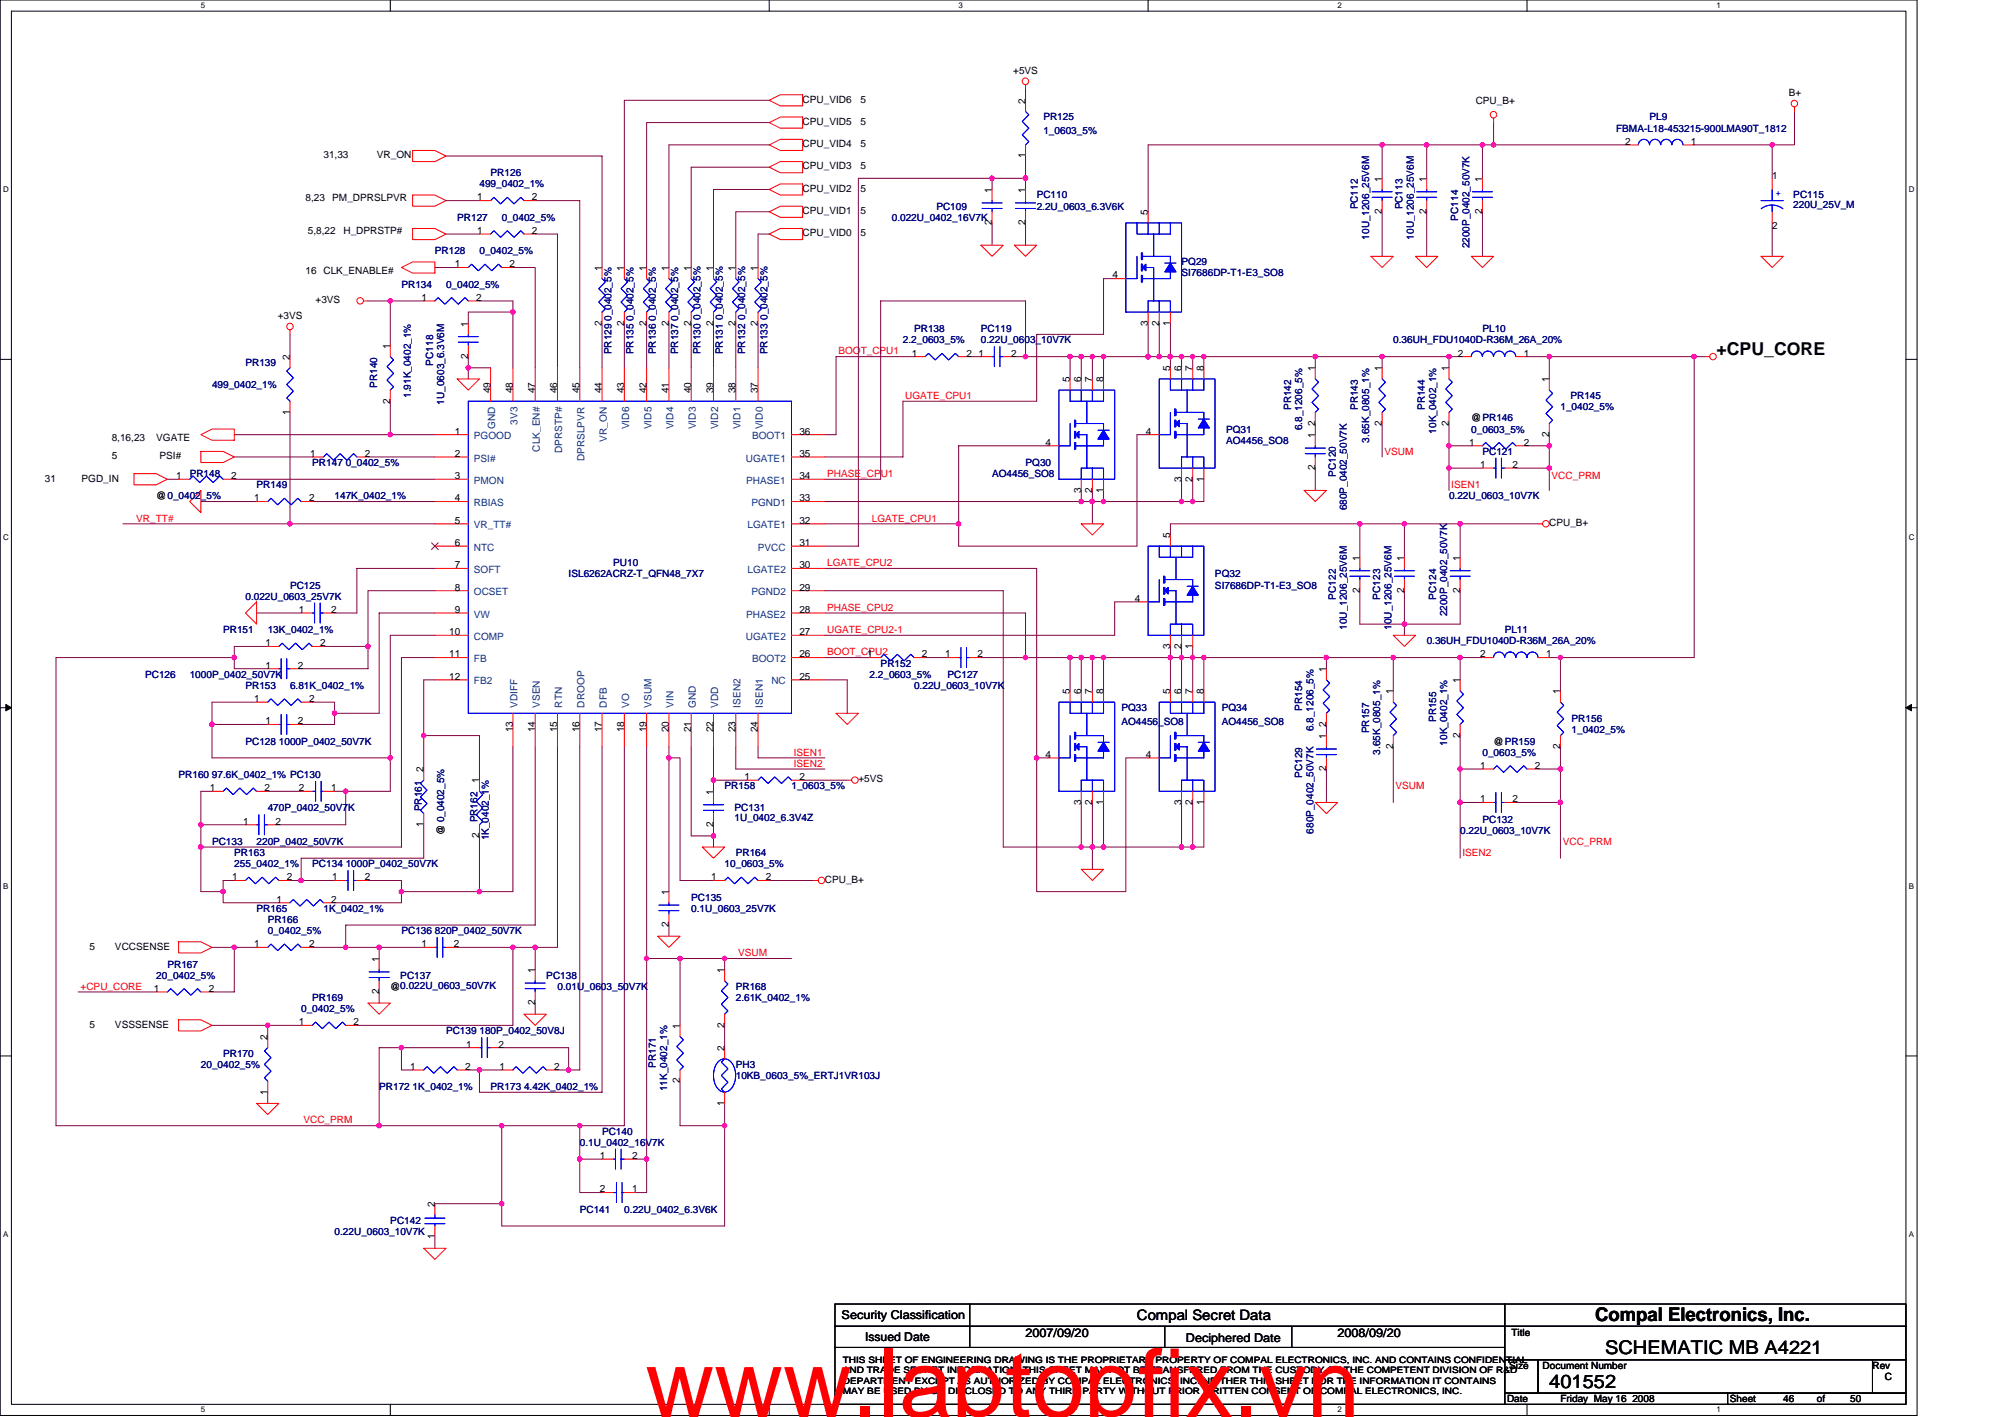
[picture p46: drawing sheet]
<svg xmlns="http://www.w3.org/2000/svg" width="297mm" height="210mm" viewBox="0 0 297 210" stroke-linecap="round" stroke-linejoin="round" font-family="sans-serif">
<defs><g id="words">
<text font-size="14.1" fill="#f00" x="95.6" y="209.9">www.laptopfix.vn</text>
<g font-size="2.8">
<text x="236.3" y="195.7">Compal Electronics, Inc.</text>
<text x="237.8" y="200.6">SCHEMATIC MB A4221</text>
<text x="229.5" y="205.6">401552</text>
</g>
<text font-size="2.6" x="254.3" y="52.6">+CPU_CORE</text>
<text font-size="2.1" x="168.4" y="195.6">Compal Secret Data</text>
<g font-size="1.8">
<text x="124.7" y="195.5">Security Classification</text>
<text x="128.2" y="198.6">Issued Date</text>
<text x="151.9" y="198.1">2007/09/20</text>
<text x="175.7" y="198.8">Deciphered Date</text>
<text x="198.2" y="198.1">2008/09/20</text>
</g>
<g font-size="1.5">
<text x="150.1" y="10.9">+5VS</text>
<text x="118.9" y="15.2">CPU_VID6</text>
<text x="127.5" y="15.2">5</text>
<text x="151.9" y="15.3" transform="rotate(-90 151.9 15.3)">2</text>
<text x="218.6" y="15.4">CPU_B+</text>
<text x="265" y="14.2">B+</text>
<text x="47.9" y="23.5">31,33</text>
<text x="55.8" y="23.5">VR_ON</text>
<text x="118.9" y="21.8">CPU_VID4</text>
<text x="118.9" y="18.5">CPU_VID5</text>
<text x="127.5" y="21.8">5</text>
<text x="127.5" y="18.5">5</text>
<text x="151.9" y="23.5" transform="rotate(-90 151.9 23.5)">1</text>
<text x="240.7" y="21.4">2</text>
<text x="250.5" y="21.4">1</text>
<text x="45.3" y="29.7">8,23</text>
<text x="49.2" y="29.7">PM_DPRSLPVR</text>
<text x="70.7" y="29.7">1</text>
<text x="78.8" y="29.7">2</text>
<text x="118.9" y="28.4">CPU_VID2</text>
<text x="118.9" y="25.1">CPU_VID3</text>
<text x="127.5" y="28.4">5</text>
<text x="127.5" y="25.1">5</text>
<text x="147" y="28.6" transform="rotate(-90 147 28.6)">1</text>
<text x="151.9" y="28.6" transform="rotate(-90 151.9 28.6)">1</text>
<text x="204.7" y="26.9" transform="rotate(-90 204.7 26.9)">1</text>
<text x="211.3" y="26.9" transform="rotate(-90 211.3 26.9)">1</text>
<text x="219.6" y="26.9" transform="rotate(-90 219.6 26.9)">1</text>
<text x="262.6" y="26.6">1</text>
<text x="45.6" y="34.7">5,8,22</text>
<text x="50.9" y="34.7">H_DPRSTP#</text>
<text x="70.7" y="34.6">1</text>
<text x="78.8" y="34.6">2</text>
<text x="118.9" y="35">CPU_VID0</text>
<text x="118.9" y="31.7">CPU_VID1</text>
<text x="127.5" y="35">5</text>
<text x="127.5" y="31.7">5</text>
<text x="147" y="33.4" transform="rotate(-90 147 33.4)">2</text>
<text x="151.9" y="33.4" transform="rotate(-90 151.9 33.4)">2</text>
<text x="170.1" y="31.9" transform="rotate(-90 170.1 31.9)">5</text>
<text x="204.7" y="31.7" transform="rotate(-90 204.7 31.7)">2</text>
<text x="211.3" y="31.7" transform="rotate(-90 211.3 31.7)">2</text>
<text x="219.6" y="31.7" transform="rotate(-90 219.6 31.7)">2</text>
<text x="262.6" y="33.9">2</text>
<text x="45.3" y="40.6">16 CLK_ENABLE#</text>
<text x="67.4" y="39.6">1</text>
<text x="75.5" y="39.6">2</text>
<text x="89.2" y="40.1" transform="rotate(-90 89.2 40.1)">1</text>
<text x="92.5" y="40.1" transform="rotate(-90 92.5 40.1)">1</text>
<text x="95.8" y="40.1" transform="rotate(-90 95.8 40.1)">1</text>
<text x="99.1" y="40.1" transform="rotate(-90 99.1 40.1)">1</text>
<text x="102.4" y="40.1" transform="rotate(-90 102.4 40.1)">1</text>
<text x="105.7" y="40.1" transform="rotate(-90 105.7 40.1)">1</text>
<text x="109" y="40.1" transform="rotate(-90 109 40.1)">1</text>
<text x="112.3" y="40.1" transform="rotate(-90 112.3 40.1)">1</text>
<text x="164.8" y="41.3">4</text>
<text x="41.1" y="47.2">+3VS</text>
<text x="46.8" y="44.9">+3VS</text>
<text x="62.4" y="44.6">1</text>
<text x="70.5" y="44.6">2</text>
<text x="42.9" y="53.3" transform="rotate(-90 42.9 53.3)">2</text>
<text x="57.8" y="51.7" transform="rotate(-90 57.8 51.7)">1</text>
<text x="69.4" y="53.2" transform="rotate(-90 69.4 53.2)">2</text>
<text x="69.4" y="48.4" transform="rotate(-90 69.4 48.4)">1</text>
<text x="89.2" y="48.2" transform="rotate(-90 89.2 48.2)">2</text>
<text x="92.5" y="48.2" transform="rotate(-90 92.5 48.2)">2</text>
<text x="95.8" y="48.2" transform="rotate(-90 95.8 48.2)">2</text>
<text x="99.1" y="48.2" transform="rotate(-90 99.1 48.2)">2</text>
<text x="102.4" y="48.2" transform="rotate(-90 102.4 48.2)">2</text>
<text x="105.7" y="48.2" transform="rotate(-90 105.7 48.2)">2</text>
<text x="109" y="48.2" transform="rotate(-90 109 48.2)">2</text>
<text x="112.3" y="48.2" transform="rotate(-90 112.3 48.2)">2</text>
<text x="135.1" y="52.8">1</text>
<text x="143.2" y="52.8">2</text>
<text x="145" y="52.8">1</text>
<text x="149.8" y="52.8">2</text>
<text x="170.1" y="48.2" transform="rotate(-90 170.1 48.2)">3</text>
<text x="171.7" y="48.2" transform="rotate(-90 171.7 48.2)">2</text>
<text x="173.4" y="48.2" transform="rotate(-90 173.4 48.2)">1</text>
<text x="216" y="52.8">2</text>
<text x="225.7" y="52.8">1</text>
<text x="57.8" y="59.8" transform="rotate(-90 57.8 59.8)">2</text>
<text x="72.7" y="58.3" transform="rotate(-90 72.7 58.3)">49</text>
<text x="76" y="58.3" transform="rotate(-90 76 58.3)">48</text>
<text x="79.3" y="58.3" transform="rotate(-90 79.3 58.3)">47</text>
<text x="82.6" y="58.3" transform="rotate(-90 82.6 58.3)">46</text>
<text x="85.9" y="58.3" transform="rotate(-90 85.9 58.3)">45</text>
<text x="89.2" y="58.3" transform="rotate(-90 89.2 58.3)">44</text>
<text x="92.5" y="58.3" transform="rotate(-90 92.5 58.3)">43</text>
<text x="95.8" y="58.3" transform="rotate(-90 95.8 58.3)">42</text>
<text x="99.1" y="58.3" transform="rotate(-90 99.1 58.3)">41</text>
<text x="102.4" y="58.3" transform="rotate(-90 102.4 58.3)">40</text>
<text x="105.7" y="58.3" transform="rotate(-90 105.7 58.3)">39</text>
<text x="109" y="58.3" transform="rotate(-90 109 58.3)">38</text>
<text x="112.3" y="58.3" transform="rotate(-90 112.3 58.3)">37</text>
<text x="158.5" y="56.6" transform="rotate(-90 158.5 56.6)">5</text>
<text x="160.2" y="56.6" transform="rotate(-90 160.2 56.6)">6</text>
<text x="161.8" y="56.6" transform="rotate(-90 161.8 56.6)">7</text>
<text x="163.5" y="56.6" transform="rotate(-90 163.5 56.6)">8</text>
<text x="173.4" y="55" transform="rotate(-90 173.4 55)">5</text>
<text x="175" y="55" transform="rotate(-90 175 55)">6</text>
<text x="176.7" y="55" transform="rotate(-90 176.7 55)">7</text>
<text x="178.3" y="55" transform="rotate(-90 178.3 55)">8</text>
<text x="194.8" y="55" transform="rotate(-90 194.8 55)">1</text>
<text x="204.7" y="55" transform="rotate(-90 204.7 55)">1</text>
<text x="214.6" y="55" transform="rotate(-90 214.6 55)">1</text>
<text x="229.5" y="56.6" transform="rotate(-90 229.5 56.6)">1</text>
<text x="16.5" y="65.4">8,16,23</text>
<text x="23.2" y="65.4">VGATE</text>
<text x="42.9" y="61.4" transform="rotate(-90 42.9 61.4)">1</text>
<text x="67.4" y="64.4">1</text>
<text x="118.4" y="64.4">36</text>
<text x="169.8" y="64.4">4</text>
<text x="194.8" y="64.9" transform="rotate(-90 194.8 64.9)">1</text>
<text x="194.8" y="63.1" transform="rotate(-90 194.8 63.1)">2</text>
<text x="204.7" y="63.1" transform="rotate(-90 204.7 63.1)">2</text>
<text x="214.6" y="63.1" transform="rotate(-90 214.6 63.1)">2</text>
<text x="218" y="62.4">@PR146</text>
<text x="229.5" y="64.7" transform="rotate(-90 229.5 64.7)">2</text>
<text x="6.6" y="71.3">31</text>
<text x="12.1" y="71.3">PGD_IN</text>
<text x="16.5" y="68">5</text>
<text x="23.6" y="68">PSI#</text>
<text x="26.1" y="71">1</text>
<text x="34.2" y="71">2</text>
<text x="45.9" y="67.7">1</text>
<text x="54" y="67.7">2</text>
<text x="67.4" y="67.7">2</text>
<text x="67.4" y="71">3</text>
<text x="118.4" y="71">34</text>
<text x="118.4" y="67.7">35</text>
<text x="154.9" y="66">4</text>
<text x="175" y="71.3" transform="rotate(-90 175 71.3)">3</text>
<text x="176.7" y="71.3" transform="rotate(-90 176.7 71.3)">2</text>
<text x="178.3" y="71.3" transform="rotate(-90 178.3 71.3)">1</text>
<text x="194.8" y="69.7" transform="rotate(-90 194.8 69.7)">2</text>
<text x="217.6" y="66">1</text>
<text x="219.3" y="69.3">1</text>
<text x="224.1" y="69.3">2</text>
<text x="225.7" y="66">2</text>
<text x="23.2" y="74">@0_0402_5%</text>
<text x="37.7" y="74.3">1</text>
<text x="45.8" y="74.3">2</text>
<text x="67.4" y="74.3">4</text>
<text x="67.4" y="77.6">5</text>
<text x="118.4" y="77.6">32</text>
<text x="118.4" y="74.3">33</text>
<text x="160.2" y="73" transform="rotate(-90 160.2 73)">3</text>
<text x="161.8" y="73" transform="rotate(-90 161.8 73)">2</text>
<text x="163.5" y="73" transform="rotate(-90 163.5 73)">1</text>
<text x="229.5" y="77.9">CPU_B+</text>
<text x="67.4" y="80.9">6</text>
<text x="118.4" y="80.9">31</text>
<text x="173.4" y="79.7" transform="rotate(-90 173.4 79.7)">5</text>
<text x="201.4" y="83" transform="rotate(-90 201.4 83)">1</text>
<text x="208" y="83" transform="rotate(-90 208 83)">1</text>
<text x="216.3" y="83" transform="rotate(-90 216.3 83)">1</text>
<text x="67.4" y="84.2">7</text>
<text x="67.4" y="87.5">8</text>
<text x="118.4" y="84.2">30</text>
<text x="118.4" y="87.5">29</text>
<text x="168.1" y="89.1">4</text>
<text x="201.4" y="87.8" transform="rotate(-90 201.4 87.8)">2</text>
<text x="208" y="87.8" transform="rotate(-90 208 87.8)">2</text>
<text x="216.3" y="87.8" transform="rotate(-90 216.3 87.8)">2</text>
<text x="39.3" y="95.7">1</text>
<text x="44.3" y="90.8">1</text>
<text x="47.4" y="95.7">2</text>
<text x="49.1" y="90.8">2</text>
<text x="66.6" y="94.1">10</text>
<text x="67.4" y="90.8">9</text>
<text x="118.4" y="90.8">28</text>
<text x="118.4" y="94.1">27</text>
<text x="39.3" y="99">1</text>
<text x="44.1" y="99">2</text>
<text x="66.6" y="97.4">11</text>
<text x="66.6" y="100.7">12</text>
<text x="118.4" y="97.4">26</text>
<text x="118.4" y="100.7">25</text>
<text x="128.5" y="97.4">1</text>
<text x="136.6" y="97.4">2</text>
<text x="140" y="97.4">1</text>
<text x="144.8" y="97.4">2</text>
<text x="173.4" y="96.1" transform="rotate(-90 173.4 96.1)">3</text>
<text x="175" y="96.1" transform="rotate(-90 175 96.1)">2</text>
<text x="176.7" y="96.1" transform="rotate(-90 176.7 96.1)">1</text>
<text x="196.5" y="99.5" transform="rotate(-90 196.5 99.5)">1</text>
<text x="216.3" y="101.2" transform="rotate(-90 216.3 101.2)">1</text>
<text x="219.3" y="97.4">2</text>
<text x="229" y="97.4">1</text>
<text x="37.7" y="104">1</text>
<text x="39.3" y="107.3">1</text>
<text x="44.1" y="107.3">2</text>
<text x="45.8" y="104">2</text>
<text x="158.5" y="102.8" transform="rotate(-90 158.5 102.8)">5</text>
<text x="160.2" y="102.8" transform="rotate(-90 160.2 102.8)">6</text>
<text x="161.8" y="102.8" transform="rotate(-90 161.8 102.8)">7</text>
<text x="163.5" y="102.8" transform="rotate(-90 163.5 102.8)">8</text>
<text x="173.4" y="102.8" transform="rotate(-90 173.4 102.8)">5</text>
<text x="175" y="102.8" transform="rotate(-90 175 102.8)">6</text>
<text x="176.7" y="102.8" transform="rotate(-90 176.7 102.8)">7</text>
<text x="178.3" y="102.8" transform="rotate(-90 178.3 102.8)">8</text>
<text x="196.5" y="107.7" transform="rotate(-90 196.5 107.7)">2</text>
<text x="206.4" y="102.8" transform="rotate(-90 206.4 102.8)">1</text>
<text x="231.2" y="102.8" transform="rotate(-90 231.2 102.8)">1</text>
<text x="76" y="108.5" transform="rotate(-90 76 108.5)">13</text>
<text x="79.3" y="108.5" transform="rotate(-90 79.3 108.5)">14</text>
<text x="82.6" y="108.5" transform="rotate(-90 82.6 108.5)">15</text>
<text x="85.9" y="108.5" transform="rotate(-90 85.9 108.5)">16</text>
<text x="89.2" y="108.5" transform="rotate(-90 89.2 108.5)">17</text>
<text x="92.5" y="108.5" transform="rotate(-90 92.5 108.5)">18</text>
<text x="95.8" y="108.5" transform="rotate(-90 95.8 108.5)">19</text>
<text x="99.1" y="108.5" transform="rotate(-90 99.1 108.5)">20</text>
<text x="102.4" y="108.5" transform="rotate(-90 102.4 108.5)">21</text>
<text x="105.7" y="108.5" transform="rotate(-90 105.7 108.5)">22</text>
<text x="109" y="108.5" transform="rotate(-90 109 108.5)">23</text>
<text x="112.3" y="108.5" transform="rotate(-90 112.3 108.5)">24</text>
<text x="154.9" y="112.2">4</text>
<text x="169.8" y="112.2">4</text>
<text x="196.5" y="109.5" transform="rotate(-90 196.5 109.5)">1</text>
<text x="206.4" y="111" transform="rotate(-90 206.4 111)">2</text>
<text x="216.3" y="109.3" transform="rotate(-90 216.3 109.3)">2</text>
<text x="219.3" y="113.9">1</text>
<text x="221.3" y="110.3">@PR159</text>
<text x="227.4" y="113.9">2</text>
<text x="231.2" y="111" transform="rotate(-90 231.2 111)">2</text>
<text x="31.1" y="117.2">1</text>
<text x="39.2" y="117.2">2</text>
<text x="44.3" y="117.2">2</text>
<text x="49.1" y="117.2">1</text>
<text x="62.8" y="114.4" transform="rotate(-90 62.8 114.4)">2</text>
<text x="71" y="116.1" transform="rotate(-90 71 116.1)">1</text>
<text x="105.7" y="117.7" transform="rotate(-90 105.7 117.7)">1</text>
<text x="110.3" y="115.5">1</text>
<text x="118.4" y="115.5">2</text>
<text x="127.2" y="115.9">+5VS</text>
<text x="160.2" y="119.2" transform="rotate(-90 160.2 119.2)">3</text>
<text x="161.8" y="119.2" transform="rotate(-90 161.8 119.2)">2</text>
<text x="163.5" y="119.2" transform="rotate(-90 163.5 119.2)">1</text>
<text x="175" y="119.2" transform="rotate(-90 175 119.2)">3</text>
<text x="176.7" y="119.2" transform="rotate(-90 176.7 119.2)">2</text>
<text x="178.3" y="119.2" transform="rotate(-90 178.3 119.2)">1</text>
<text x="196.5" y="114.3" transform="rotate(-90 196.5 114.3)">2</text>
<text x="219.3" y="118.9">1</text>
<text x="224.1" y="118.9">2</text>
<text x="36" y="122.2">1</text>
<text x="40.8" y="122.2">2</text>
<text x="62.8" y="122.5" transform="rotate(-90 62.8 122.5)">1</text>
<text x="65.8" y="123.7" transform="rotate(-90 65.8 123.7)">@ 0_0402_5%</text>
<text x="71" y="124.2" transform="rotate(-90 71 124.2)">2</text>
<text x="105.7" y="122.5" transform="rotate(-90 105.7 122.5)">2</text>
<text x="34.4" y="130.4">1</text>
<text x="42.5" y="130.4">2</text>
<text x="49.2" y="130.4">1</text>
<text x="54" y="130.4">2</text>
<text x="105.4" y="130.4">1</text>
<text x="113.5" y="130.4">2</text>
<text x="122.2" y="130.8">CPU_B+</text>
<text x="41" y="133.7">1</text>
<text x="49.1" y="133.7">2</text>
<text x="99.1" y="137.4" transform="rotate(-90 99.1 137.4)">2</text>
<text x="99.1" y="132.6" transform="rotate(-90 99.1 132.6)">1</text>
<text x="13.2" y="140.7">5</text>
<text x="17" y="140.7">VCCSENSE</text>
<text x="37.7" y="140.3">1</text>
<text x="45.8" y="140.3">2</text>
<text x="56.2" y="142.5" transform="rotate(-90 56.2 142.5)">1</text>
<text x="62.4" y="140.3">1</text>
<text x="67.2" y="140.3">2</text>
<text x="22.8" y="146.9">1</text>
<text x="30.9" y="146.9">2</text>
<text x="56.2" y="147.3" transform="rotate(-90 56.2 147.3)">2</text>
<text x="57.8" y="146.6">@0.022U_0603_50V7K</text>
<text x="79.3" y="148.9" transform="rotate(-90 79.3 148.9)">2</text>
<text x="79.3" y="144.1" transform="rotate(-90 79.3 144.1)">1</text>
<text x="107.3" y="144.1" transform="rotate(-90 107.3 144.1)">1</text>
<text x="13.2" y="152.2">5</text>
<text x="17" y="152.2">VSSSENSE</text>
<text x="39.6" y="154" transform="rotate(-90 39.6 154)">2</text>
<text x="44.3" y="151.9">1</text>
<text x="52.4" y="151.9">2</text>
<text x="69" y="155.2">1</text>
<text x="73.8" y="155.2">2</text>
<text x="100.7" y="152.4" transform="rotate(-90 100.7 152.4)">1</text>
<text x="107.3" y="155.7" transform="rotate(-90 107.3 155.7)">2</text>
<text x="107.3" y="152.2" transform="rotate(-90 107.3 152.2)">2</text>
<text x="60.8" y="158.5">1</text>
<text x="68.9" y="158.5">2</text>
<text x="74" y="158.5">1</text>
<text x="82.1" y="158.5">2</text>
<text x="100.7" y="160.5" transform="rotate(-90 100.7 160.5)">2</text>
<text x="39.6" y="162.1" transform="rotate(-90 39.6 162.1)">1</text>
<text x="107.3" y="163.8" transform="rotate(-90 107.3 163.8)">1</text>
<text x="88.9" y="171.7">1</text>
<text x="93.7" y="171.7">2</text>
<text x="64.4" y="178.8" transform="rotate(-90 64.4 178.8)">2</text>
<text x="88.9" y="176.6">2</text>
<text x="93.7" y="176.6">1</text>
<text x="64.4" y="183.6" transform="rotate(-90 64.4 183.6)">1</text>
<text x="223.9" y="198">Title</text>
<text x="223.6" y="202.8">Size</text>
<text x="228.5" y="202.8">Document Number</text>
<text x="277.4" y="202.8">Rev</text>
<text x="223.3" y="207.7">Date</text>
<text x="231.2" y="207.7">Friday May 16 2008</text>
<text x="256.3" y="207.7">Sheet</text>
<text x="264.2" y="207.7">46</text>
<text x="269.2" y="207.7">of</text>
<text x="274.1" y="207.7">50</text>
<text x="279.2" y="204.4">C</text>
</g>
<g font-size="1.5" fill="#000080">
<text x="154.6" y="17.8">PR125</text>
<text x="244.4" y="17.8">PL9</text>
<text x="154.6" y="19.8">1_0603_5%</text>
<text x="239.4" y="19.5">FBMA-L18-453215-900LMA90T_1812</text>
<text x="71" y="27.7">499_0402_1%</text>
<text x="72.7" y="26.1">PR126</text>
<text x="153.6" y="29.4">PC110</text>
<text x="265.7" y="29.4">PC115</text>
<text x="67.7" y="32.7">PR127</text>
<text x="74.3" y="32.7">0_0402_5%</text>
<text x="132.1" y="32.7">0.022U_0402_16V7K</text>
<text x="138.7" y="31.1">PC109</text>
<text x="153.6" y="31.1">2.2U_0603_6.3V6K</text>
<text x="201.2" y="31" transform="rotate(-90 201.2 31)">PC112</text>
<text x="202.8" y="35.5" transform="rotate(-90 202.8 35.5)">10U_1206_25V6M</text>
<text x="207.8" y="31" transform="rotate(-90 207.8 31)">PC113</text>
<text x="209.4" y="35.5" transform="rotate(-90 209.4 35.5)">10U_1206_25V6M</text>
<text x="216" y="32.7" transform="rotate(-90 216 32.7)">PC114</text>
<text x="265.7" y="30.9">220U_25V_M</text>
<text x="64.4" y="37.7">PR128</text>
<text x="71" y="37.7">0_0402_5%</text>
<text x="175" y="39.3">PQ29</text>
<text x="175" y="41">SI7686DP-T1-E3_SO8</text>
<text x="217.7" y="36.8" transform="rotate(-90 217.7 36.8)">2200P_0402_50V7K</text>
<text x="59.5" y="42.6">PR134</text>
<text x="66.1" y="42.6">0_0402_5%</text>
<text x="90.6" y="52.5" transform="rotate(-90 90.6 52.5)">PR129 0_0402_5%</text>
<text x="93.9" y="52.5" transform="rotate(-90 93.9 52.5)">PR135 0_0402_5%</text>
<text x="97.2" y="52.5" transform="rotate(-90 97.2 52.5)">PR136 0_0402_5%</text>
<text x="100.5" y="52.5" transform="rotate(-90 100.5 52.5)">PR137 0_0402_5%</text>
<text x="103.8" y="52.5" transform="rotate(-90 103.8 52.5)">PR130 0_0402_5%</text>
<text x="107.1" y="52.5" transform="rotate(-90 107.1 52.5)">PR131 0_0402_5%</text>
<text x="110.4" y="52.5" transform="rotate(-90 110.4 52.5)">PR132 0_0402_5%</text>
<text x="113.7" y="52.5" transform="rotate(-90 113.7 52.5)">PR133 0_0402_5%</text>
<text x="133.8" y="50.9">2.2_0603_5%</text>
<text x="135.4" y="49.2">PR138</text>
<text x="145.3" y="49.2">PC119</text>
<text x="145.3" y="50.9">0.22U_0603_10V7K</text>
<text x="206.4" y="50.9">0.36UH_FDU1040D-R36M_26A_20%</text>
<text x="219.6" y="49.2">PL10</text>
<text x="31.4" y="57.5">499_0402_1%</text>
<text x="36.4" y="54.2">PR139</text>
<text x="55.9" y="57.4" transform="rotate(-90 55.9 57.4)">PR140</text>
<text x="60.9" y="58.9" transform="rotate(-90 60.9 58.9)">1.91K_0402_1%</text>
<text x="64.2" y="54.1" transform="rotate(-90 64.2 54.1)">PC118</text>
<text x="65.8" y="59.9" transform="rotate(-90 65.8 59.9)">1U_0603_6.3V6M</text>
<text x="232.7" y="59.1">PR145</text>
<text x="181.6" y="64.1">PQ31</text>
<text x="181.6" y="65.7">AO4456_SO8</text>
<text x="191.3" y="60.7" transform="rotate(-90 191.3 60.7)">PR142</text>
<text x="192.9" y="63.7" transform="rotate(-90 192.9 63.7)">6.8_1206_5%</text>
<text x="201.2" y="60.7" transform="rotate(-90 201.2 60.7)">PR143</text>
<text x="202.8" y="65.6" transform="rotate(-90 202.8 65.6)">3.65K_0805_1%</text>
<text x="211.1" y="60.7" transform="rotate(-90 211.1 60.7)">PR144</text>
<text x="212.7" y="64.2" transform="rotate(-90 212.7 64.2)">10K_0402_1%</text>
<text x="218" y="64.1">0_0603_5%</text>
<text x="231.2" y="60.8">1_0402_5%</text>
<text x="28.1" y="70.7">PR148</text>
<text x="46.3" y="69">PR147 0_0402_5%</text>
<text x="147" y="70.7">AO4456_SO8</text>
<text x="151.9" y="69">PQ30</text>
<text x="197.9" y="70.7" transform="rotate(-90 197.9 70.7)">PC120</text>
<text x="219.6" y="67.4">PC121</text>
<text x="38" y="72.3">PR149</text>
<text x="49.6" y="74">147K_0402_1%</text>
<text x="199.5" y="75.6" transform="rotate(-90 199.5 75.6)">680P_0402_50V7K</text>
<text x="214.7" y="74">0.22U_0603_10V7K</text>
<text x="90.8" y="83.9">PU10</text>
<text x="36.4" y="88.8">0.022U_0603_25V7K</text>
<text x="43" y="87.2">PC125</text>
<text x="84.2" y="85.5">ISL6262ACRZ-T_QFN48_7X7</text>
<text x="180" y="85.5">PQ32</text>
<text x="180" y="87.2">SI7686DP-T1-E3_SO8</text>
<text x="197.9" y="88.8" transform="rotate(-90 197.9 88.8)">PC122</text>
<text x="204.5" y="88.8" transform="rotate(-90 204.5 88.8)">PC123</text>
<text x="212.7" y="88.8" transform="rotate(-90 212.7 88.8)">PC124</text>
<text x="33.1" y="93.8">PR151</text>
<text x="39.7" y="93.8">13K_0402_1%</text>
<text x="199.5" y="93.3" transform="rotate(-90 199.5 93.3)">10U_1206_25V6M</text>
<text x="206.1" y="93.3" transform="rotate(-90 206.1 93.3)">10U_1206_25V6M</text>
<text x="211.4" y="95.4">0.36UH_FDU1040D-R36M_26A_20%</text>
<text x="214.4" y="91.3" transform="rotate(-90 214.4 91.3)">2200P_0402_50V7K</text>
<text x="222.9" y="93.8">PL11</text>
<text x="21.5" y="100.4">PC126</text>
<text x="28.1" y="100.4">1000P_0402_50V7K</text>
<text x="128.8" y="100.4">2.2_0603_5%</text>
<text x="130.5" y="98.7">PR152</text>
<text x="140.4" y="100.4">PC127</text>
<text x="36.4" y="102">PR153</text>
<text x="43" y="102">6.81K_0402_1%</text>
<text x="135.4" y="102">0.22U_0603_10V7K</text>
<text x="166.1" y="105.3">PQ33</text>
<text x="166.1" y="107.3">AO4456_SO8</text>
<text x="181" y="105.3">PQ34</text>
<text x="181" y="107.3">AO4456_SO8</text>
<text x="192.9" y="105.3" transform="rotate(-90 192.9 105.3)">PR154</text>
<text x="212.7" y="107" transform="rotate(-90 212.7 107)">PR155</text>
<text x="232.8" y="107">PR156</text>
<text x="36.4" y="110.3">PC128 1000P_0402_50V7K</text>
<text x="194.6" y="108.3" transform="rotate(-90 194.6 108.3)">6.8_1206_5%</text>
<text x="202.8" y="108.6" transform="rotate(-90 202.8 108.6)">PR157</text>
<text x="204.5" y="111.8" transform="rotate(-90 204.5 111.8)">3.65K_0805_1%</text>
<text x="214.4" y="110.4" transform="rotate(-90 214.4 110.4)">10K_0402_1%</text>
<text x="219.6" y="112">0_0603_5%</text>
<text x="232.8" y="108.6">1_0402_5%</text>
<text x="26.5" y="115.3">PR160 97.6K_0402_1% PC130</text>
<text x="107.4" y="116.9">PR158</text>
<text x="117.3" y="116.9">1_0603_5%</text>
<text x="192.9" y="115.2" transform="rotate(-90 192.9 115.2)">PC129</text>
<text x="31.4" y="125.2">PC133</text>
<text x="38" y="125.2">220P_0402_50V7K</text>
<text x="39.7" y="120.2">470P_0402_50V7K</text>
<text x="62.5" y="120.2" transform="rotate(-90 62.5 120.2)">PR161</text>
<text x="70.8" y="121.8" transform="rotate(-90 70.8 121.8)">PR162</text>
<text x="72.4" y="124.5" transform="rotate(-90 72.4 124.5)">1K_0402_1%</text>
<text x="108.8" y="120.2">PC131</text>
<text x="108.8" y="121.7">1U_0402_6.3V4Z</text>
<text x="194.6" y="123.5" transform="rotate(-90 194.6 123.5)">680P_0402_50V7K</text>
<text x="216.3" y="123.5">0.22U_0603_10V7K</text>
<text x="219.6" y="121.9">PC132</text>
<text x="34.7" y="126.8">PR163</text>
<text x="34.7" y="128.5">255_0402_1%</text>
<text x="46.3" y="128.5">PC134 1000P_0402_50V7K</text>
<text x="107.4" y="128.5">10_0603_5%</text>
<text x="109" y="126.8">PR164</text>
<text x="38" y="135.1">PR165</text>
<text x="39.7" y="136.7">PR166</text>
<text x="47.9" y="135.1">1K_0402_1%</text>
<text x="102.4" y="133.4">PC135</text>
<text x="102.4" y="135.1">0.1U_0603_25V7K</text>
<text x="24.8" y="143.3">PR167</text>
<text x="39.7" y="138.4">0_0402_5%</text>
<text x="59.5" y="138.4">PC136 820P_0402_50V7K</text>
<text x="23.2" y="145">20_0402_5%</text>
<text x="44.6" y="149.9">0_0402_5%</text>
<text x="46.3" y="148.3">PR169</text>
<text x="59.3" y="145">PC137</text>
<text x="80.9" y="145">PC138</text>
<text x="82.6" y="146.6">0.01U_0603_50V7K</text>
<text x="109" y="146.6">PR168</text>
<text x="109" y="148.3">2.61K_0402_1%</text>
<text x="66.1" y="153.2">PC139 180P_0402_50V8J</text>
<text x="29.8" y="158.2">20_0402_5%</text>
<text x="33.1" y="156.5">PR170</text>
<text x="56.2" y="161.5">PR172 1K_0402_1%</text>
<text x="72.7" y="161.5">PR173 4.42K_0402_1%</text>
<text x="97.2" y="158.2" transform="rotate(-90 97.2 158.2)">PR171</text>
<text x="98.8" y="161.6" transform="rotate(-90 98.8 161.6)">11K_0402_1%</text>
<text x="109" y="158.2">PH3</text>
<text x="109" y="159.8">10KB_0603_5%_ERTJ1VR103J</text>
<text x="85.9" y="169.7">0.1U_0402_16V7K</text>
<text x="89.2" y="168.1">PC140</text>
<text x="85.9" y="179.6">PC141</text>
<text x="92.5" y="179.6">0.22U_0402_6.3V6K</text>
<text x="49.6" y="182.9">0.22U_0603_10V7K</text>
<text x="57.8" y="181.3">PC142</text>
</g>
<text font-size="1.5" fill="#00f" x="263" y="29.1">+</text>
<g font-size="1.5" fill="#f00">
<text x="124.2" y="52.5">BOOT_CPU1</text>
<text x="134.1" y="59.1">UGATE_CPU1</text>
<text x="122.6" y="70.7">PHASE_CPU1</text>
<text x="205.1" y="67.4">VSUM</text>
<text x="229.9" y="71">VCC_PRM</text>
<text x="20.2" y="77.3">VR_TT#</text>
<text x="129.2" y="77.3">LGATE_CPU1</text>
<text x="215" y="72.3">ISEN1</text>
<text x="122.6" y="83.9">LGATE_CPU2</text>
<text x="122.6" y="93.8">UGATE_CPU2-1</text>
<text x="122.6" y="90.5">PHASE_CPU2</text>
<text x="122.6" y="97.1">BOOT_CPU2</text>
<text x="117.6" y="111.9">ISEN1</text>
<text x="117.6" y="113.6">ISEN2</text>
<text x="206.8" y="116.9">VSUM</text>
<text x="231.5" y="125.1">VCC_PRM</text>
<text x="216.7" y="126.8">ISEN2</text>
<text x="109.3" y="141.6">VSUM</text>
<text x="11.9" y="146.6">+CPU_CORE</text>
<text x="45" y="166.4">VCC_PRM</text>
</g>
<g font-size="1.5" fill="#004080">
<text x="70.2" y="65.1">PGOOD</text>
<text x="73.4" y="63.6" transform="rotate(-90 73.4 63.6)">GND</text>
<text x="76.7" y="62.9" transform="rotate(-90 76.7 62.9)">3V3</text>
<text x="89.9" y="65.4" transform="rotate(-90 89.9 65.4)">VR_ON</text>
<text x="93.2" y="63.6" transform="rotate(-90 93.2 63.6)">VID6</text>
<text x="96.5" y="63.6" transform="rotate(-90 96.5 63.6)">VID5</text>
<text x="99.8" y="63.6" transform="rotate(-90 99.8 63.6)">VID4</text>
<text x="103.1" y="63.6" transform="rotate(-90 103.1 63.6)">VID3</text>
<text x="106.4" y="63.6" transform="rotate(-90 106.4 63.6)">VID2</text>
<text x="109.7" y="63.6" transform="rotate(-90 109.7 63.6)">VID1</text>
<text x="111.4" y="65.1">BOOT1</text>
<text x="113" y="63.6" transform="rotate(-90 113 63.6)">VID0</text>
<text x="70.2" y="68.4">PSI#</text>
<text x="70.2" y="71.7">PMON</text>
<text x="80" y="66.9" transform="rotate(-90 80 66.9)">CLK_EN#</text>
<text x="83.3" y="67.1" transform="rotate(-90 83.3 67.1)">DPRSTP#</text>
<text x="86.6" y="68.3" transform="rotate(-90 86.6 68.3)">DPRSLPVR</text>
<text x="110.5" y="68.4">UGATE1</text>
<text x="110.6" y="71.7">PHASE1</text>
<text x="70.2" y="75">RBIAS</text>
<text x="111.3" y="75">PGND1</text>
<text x="70.2" y="78.3">VR_TT#</text>
<text x="70.2" y="81.6">NTC</text>
<text x="110.7" y="78.3">LGATE1</text>
<text x="112.3" y="81.6">PVCC</text>
<text x="70.2" y="84.9">SOFT</text>
<text x="70.2" y="88.2">OCSET</text>
<text x="110.7" y="84.9">LGATE2</text>
<text x="111.3" y="88.2">PGND2</text>
<text x="70.2" y="91.5">VW</text>
<text x="70.2" y="94.8">COMP</text>
<text x="110.5" y="94.8">UGATE2</text>
<text x="110.6" y="91.5">PHASE2</text>
<text x="70.2" y="98.1">FB</text>
<text x="70.2" y="101.4">FB2</text>
<text x="111.4" y="98.1">BOOT2</text>
<text x="114.3" y="101.4">NC</text>
<text x="76.7" y="104.8" transform="rotate(-90 76.7 104.8)">VDIFF</text>
<text x="80" y="104.8" transform="rotate(-90 80 104.8)">VSEN</text>
<text x="83.3" y="104.8" transform="rotate(-90 83.3 104.8)">RTN</text>
<text x="86.6" y="104.8" transform="rotate(-90 86.6 104.8)">DROOP</text>
<text x="89.9" y="104.8" transform="rotate(-90 89.9 104.8)">DFB</text>
<text x="93.2" y="104.8" transform="rotate(-90 93.2 104.8)">VO</text>
<text x="96.5" y="104.8" transform="rotate(-90 96.5 104.8)">VSUM</text>
<text x="99.8" y="104.8" transform="rotate(-90 99.8 104.8)">VIN</text>
<text x="103.1" y="104.8" transform="rotate(-90 103.1 104.8)">GND</text>
<text x="106.4" y="104.8" transform="rotate(-90 106.4 104.8)">VDD</text>
<text x="109.7" y="104.8" transform="rotate(-90 109.7 104.8)">ISEN2</text>
<text x="113" y="104.8" transform="rotate(-90 113 104.8)">ISEN1</text>
</g>
<g font-size="1.3">
<text x="124.9" y="202">THIS SHEET OF ENGINEERING DRAWING IS THE PROPRIETARY PROPERTY OF COMPAL ELECTRONICS, INC. AND CONTAINS CONFIDENTIAL</text>
<text x="124.9" y="203.5">AND TRADE SECRET INFORMATION. THIS SHEET MAY NOT BE TRANSFERED FROM THE CUSTODY OF THE COMPETENT DIVISION OF R&amp;D</text>
<text x="124.9" y="205">DEPARTMENT EXCEPT AS AUTHORIZED BY COMPAL ELECTRONICS, INC. NEITHER THIS SHEET NOR THE INFORMATION IT CONTAINS</text>
<text x="124.9" y="206.5">MAY BE USED BY OR DISCLOSED TO ANY THIRD PARTY WITHOUT PRIOR WRITTEN CONSENT OF COMPAL ELECTRONICS, INC.</text>
</g>
<g font-size="1.2">
<text x="29.8" y="1.2">5</text>
<text x="142" y="1.2">3</text>
<text x="198.2" y="1.2">2</text>
<text x="254.3" y="1.2">1</text>
<text x=".5" y="28.5">D</text>
<text x="282.8" y="28.5">D</text>
<text x=".5" y="80.1">C</text>
<text x="282.8" y="80.1">C</text>
<text x=".5" y="131.7">B</text>
<text x="282.8" y="131.7">B</text>
<text x=".5" y="183.2">A</text>
<text x="282.8" y="183.2">A</text>
<text x="29.8" y="209.2">5</text>
<text x="142" y="209.2">3</text>
<text x="198.2" y="209.2">2</text>
<text x="254.3" y="209.2">1</text>
</g>
</g></defs>
<path d="M0 0h284v209.7h-284zM1.7 1.7h280.7v206.3h-280.7z" fill="none" stroke="#000" stroke-width=".15"/>
<g fill="#fff">
<path d="M29.8 .2h.6v1.3h-.6z"/>
<path d="M29.8 208.2h.6v1.3h-.6z"/>
</g>
<path d="M57.8 0v1.7M57.8 208v1.7" fill="none" stroke="#000" stroke-width=".15"/>
<g fill="#fff">
<path d="M85.9 .2h.6v1.3h-.6z"/>
<path d="M85.9 208.2h.6v1.3h-.6z"/>
</g>
<path d="M114 0v1.7M114 208v1.7" fill="none" stroke="#000" stroke-width=".15"/>
<g fill="#fff">
<path d="M142 .2h.7v1.3h-.7z"/>
<path d="M142 208.2h.7v1.3h-.7z"/>
</g>
<path d="M170.1 0v1.7M170.1 208v1.7" fill="none" stroke="#000" stroke-width=".15"/>
<g fill="#fff">
<path d="M198.2 .2h.6v1.3h-.6z"/>
<path d="M198.2 208.2h.6v1.3h-.6z"/>
</g>
<path d="M226.2 0v1.7M226.2 208v1.7" fill="none" stroke="#000" stroke-width=".15"/>
<g fill="#fff">
<path d="M254.3 .2h.6v1.3h-.6z"/>
<path d="M254.3 208.2h.6v1.3h-.6z"/>
<path d="M.5 27.4h.8v1.3h-.8z"/>
<path d="M282.8 27.4h.8v1.3h-.8z"/>
<path d="M.5 79h.8v1.3h-.8z"/>
<path d="M282.8 79h.8v1.3h-.8z"/>
</g>
<path d="M0 53.2h1.7M282.4 53.2h1.6" fill="none" stroke="#000" stroke-width=".15"/>
<g fill="#fff">
<path d="M.5 130.6h.7v1.3h-.7z"/>
<path d="M282.8 130.6h.7v1.3h-.7z"/>
</g>
<path d="M0 104.8h1.7M282.4 104.8h1.6" fill="none" stroke="#000" stroke-width=".15"/>
<path d="M.9 104.4l.8 .4-.8 .5zM282.4 104.8l.8-.4v.9z" fill="#000" stroke="#000" stroke-width=".15"/>
<g fill="#fff">
<path d="M.5 182.2h.7v1.3h-.7z"/>
<path d="M282.8 182.2h.7v1.3h-.7z"/>
</g>
<g fill="none" stroke="#000" stroke-width=".15">
<path d="M0 156.4h1.7M282.4 156.4h1.6M123.7 193.2h99.2v3.3h-99.2zM123.7 196.5h99.2v3.1h-99.2zM123.7 199.6h99.2v8.4h-99.2zM143.7 193.2v6.4M172.6 196.5v3.1M191.4 196.5v3.1M222.9 193.2h59.5v3.3h-59.5zM222.9 196.5h59.5v4.9h-59.5zM222.9 206.4h33v1.6h-33zM222.9 201.4h5v5h-5z"/>
<path d="M227.9 201.4h49.5v5h-49.5zM255.9 206.4h26.5v1.6h-26.5zM277.4 201.4h5v5h-5z"/>
</g>
<g fill="none" stroke="#800040" stroke-width=".15">
<path d="M114 18.2h-18.2v21.4M114 14.9h-21.5v24.7M151.9 13.2v1.7M221.3 18.2v3.3M265.9 16.5v5h-3.4M64.4 39.6h3.3M66.1 29.7h4.9M66.1 34.7h4.9M66.1 23.1h23.1v16.5M76 39.6h3.3v14.9M79.3 29.7h6.6v24.8M79.3 34.7h3.3v19.8"/>
<path d="M114 31.4h-5v8.2M114 34.7h-1.7v4.9M114 28.1h-8.3v11.5M114 24.8h-11.6v14.8M114 21.5h-14.9v18.1M147 33v3.3M147 26.4v1.7M151.9 23.1v5M151.9 26.4h-24.7v54.5h-5M151.9 33v3.3M204.8 21.5v4.9M204.8 31.4v6.6"/>
<path d="M211.4 21.5v4.9M211.4 31.4v6.6M219.6 21.5v4.9M219.6 31.4v6.6M241.1 21.5h-71v9.9M251 21.5h11.5M262.5 33v5M262.5 21.5v4.9M43 49.5v3.3M54.5 44.6h8.3M57.8 44.6v6.6M57.8 59.4v5"/>
<path d="M69.4 52.8v3.3M69.4 54.5h3.3M71 44.6h5v9.9M76 46.2h-6.6v1.7M89.2 47.9v6.6M92.5 47.9v6.6M95.8 47.9v6.6M99.1 47.9v6.6M102.4 47.9v6.6M105.7 47.9v6.6M109 47.9v6.6M112.3 47.9v6.6"/>
<path d="M135.4 52.8h-11.5v11.6h-1.7M143.7 52.8h1.6M150.3 52.8h24.7M151.9 52.8v-8.2h-21.4v26.4h-8.3M158.5 52.8v3.3M160.2 52.8v3.3M161.8 52.8v3.3M163.5 52.8v3.3M165.1 41.3h-1.6v8.2h-9.9v9.9h-19.8v8.3h-11.6M170.1 47.9v4.9M171.7 47.9v4.9M173.4 47.9v6.6"/>
<path d="M175 52.8h1.7v1.7M175 52.8v1.7M176.7 52.8h39.6M178.3 52.8v1.7M194.9 52.8v1.7M204.8 52.8v1.7M214.7 52.8v1.7M226.2 52.8h26.4M229.5 52.8v3.3M251 52.8v44.6h-21.5M18.2 77.6h46.2M24.8 71h1.7"/>
<path d="M29.8 74.3h8.2M34.7 71h29.7M34.7 64.4h29.7M34.7 67.7h11.6M43 61.1v16.5M46.3 74.3h18.1M54.5 67.7h9.9M122.2 77.6h19.8M160.2 72.6v1.7h-38M161.8 72.6v5M163.5 72.6v1.7M170.1 64.4h-1.7v16.5h-26.4v-14.9h13.2"/>
<path d="M175 71v3.3h1.7M175 74.3h-14.8M176.7 71v3.3M178.3 71v3.3h-1.6M194.9 62.7v1.7M194.9 69.3v3.3M201.5 77.6v4.9M204.8 62.7v5M208.1 77.6v4.9M214.7 62.7v9.9M214.7 66h3.3M214.7 69.3h4.9"/>
<path d="M216.3 77.6v4.9M224.6 69.3h4.9M227.9 77.6h-54.5v1.6M229.5 64.4v1.6h-3.3M229.5 66v6.6M34.7 97.4h-26.4v69.4h84.2v-56.2M38 90.8h6.6M39.7 95.8h-5v3.3h5M47.9 95.8h6.6M64.4 97.4h-4.9v28.1h-29.7M64.4 90.8h-8.2v14.9h-6.6M64.4 94.1h-6.6v23.1h-8.2"/>
<path d="M64.4 84.2h-11.5v6.6h-3.3M64.4 87.5h-9.9v11.6h-9.9M122.2 84.2h31.4v28.1M122.2 97.4h6.6M122.2 90.8h29.7v6.6M122.2 87.5h26.4v38h11.6M137.1 97.4h3.3M158.5 97.4v5M160.2 97.4h-14.9M160.2 97.4h1.6v5M160.2 97.4v5M161.8 97.4h57.8"/>
<path d="M163.5 97.4v5M168.4 89.2h-3.3v4.9h-42.9M173.4 95.8v6.6M175 95.8v6.6M176.7 95.8v6.6M178.3 97.4v5M196.5 97.4v1.7M201.5 87.5v5h14.8v-5M206.4 97.4v5M208.1 87.5v6.6M216.3 97.4v3.3M231.2 97.4v5"/>
<path d="M31.4 117.2h-1.6v14.9h3.3M31.4 107.3h8.3M38 104h-6.6v8.3h26.4M39.7 117.2h4.9M46.3 104h3.3v1.7M49.6 105.7v1.6h-5M51.2 117.2v5h-9.9M62.8 109h8.2v6.6M64.4 100.7h-1.6v13.2M76 110.6v21.5h-16.5M79.3 110.6v26.4h-28.1v3.3M82.6 110.6v29.7h-6.6"/>
<path d="M85.9 110.6v47.9h-3.3M89.2 110.6v51.2h-18.2v-3.3M95.8 110.6v66.1h-1.7M99.1 110.6v21.5M99.1 112.3h1.7v18.1h4.9M102.4 110.6v13.2h3.3M105.7 110.6v6.6M105.7 115.6h5M109 110.6v3.3h13.2M112.3 110.6v1.7h9.9M118.9 115.6h6.6M122.2 100.7h3.3v5"/>
<path d="M153.6 112.3v19.8h13.2v-19.8h3.3M153.6 112.3h1.6M160.2 118.9v6.6M161.8 118.9v6.6h14.9M163.5 118.9v6.6M175 118.9v6.6M176.7 118.9v6.6h1.6v-6.6M196.5 107.3v1.7M196.5 113.9v5M206.4 110.6v8.3M216.3 118.9h3.3M216.3 109v18.1"/>
<path d="M216.3 113.9h3.3M224.6 118.9h6.6M231.2 113.9v13.2M231.2 110.6v3.3h-3.3M29.8 122.2h6.6M33.1 132.1v1.6h8.2M34.7 130.4h-1.6v1.7M43 130.4h6.6M54.5 130.4h5v3.3h-9.9M62.8 122.2v4.9h-18.2v3.3M71 123.8v8.3M99.1 137v1.7"/>
<path d="M105.7 122.2v3.3M114 130.4h6.6M160.2 125.5h1.6v3.3M11.6 146.9h11.6M31.4 151.9h13.2M31.4 140.3h3.3M38 140.3h-3.3v6.6h-3.3M39.7 151.9v1.6M46.3 140.3h4.9M51.2 140.3h5v1.7M56.2 140.3h6.6M56.2 146.9v1.7"/>
<path d="M59.5 155.2v3.3h1.6M67.7 140.3h8.3v11.6h-23.1M69.4 155.2h-13.2v11.6M69.4 158.5h4.9M74.3 155.2h9.9v3.3M79.3 148.6v1.6M79.3 140.3v3.3M95.8 142h21.5M100.8 142v9.9M107.4 142v1.6M107.4 151.9v3.3M39.7 161.8v1.6"/>
<path d="M64.4 178.3h9.9M85.9 166.8v4.9M85.9 171.7v5h3.3M85.9 171.7h3.3M94.1 171.7h1.7M100.8 160.1v6.7h6.6M107.4 163.4v18.2h-33.1v-14.8M64.4 183.3v1.6"/>
</g>
<g fill="#f0f" stroke="#f0f" stroke-width=".15">
<circle cx="56.2" cy="140.3" r=".33"/>
<circle cx="51.2" cy="140.3" r=".33"/>
<circle cx="214.7" cy="52.8" r=".33"/>
<circle cx="204.7" cy="52.8" r=".33"/>
<circle cx="95.8" cy="142" r=".33"/>
<circle cx="76" cy="140.3" r=".33"/>
<circle cx="151.9" cy="26.4" r=".33"/>
<circle cx="147" cy="26.4" r=".33"/>
<circle cx="76" cy="46.2" r=".33"/>
<circle cx="57.8" cy="44.6" r=".33"/>
<circle cx="44.6" cy="130.4" r=".33"/>
<circle cx="57.8" cy="64.4" r=".33"/>
<circle cx="62.8" cy="109" r=".33"/>
<circle cx="59.5" cy="132.1" r=".33"/>
<circle cx="95.8" cy="171.7" r=".33"/>
<circle cx="229.5" cy="66" r=".33"/>
<circle cx="216.3" cy="113.9" r=".33"/>
<circle cx="43" cy="77.6" r=".33"/>
<circle cx="173.4" cy="97.4" r=".33"/>
<circle cx="175" cy="97.4" r=".33"/>
<circle cx="216.3" cy="77.6" r=".33"/>
<circle cx="216.3" cy="97.4" r=".33"/>
<circle cx="34.7" cy="97.4" r=".33"/>
<circle cx="54.5" cy="95.7" r=".33"/>
<circle cx="214.7" cy="69.3" r=".33"/>
<circle cx="229.5" cy="52.8" r=".33"/>
<circle cx="31.4" cy="107.3" r=".33"/>
<circle cx="57.8" cy="112.3" r=".33"/>
<circle cx="49.6" cy="105.7" r=".33"/>
<circle cx="51.2" cy="117.2" r=".33"/>
<circle cx="251" cy="52.8" r=".33"/>
<circle cx="231.2" cy="97.4" r=".33"/>
<circle cx="229.5" cy="69.3" r=".33"/>
<circle cx="29.7" cy="125.5" r=".33"/>
<circle cx="33" cy="132.1" r=".33"/>
<circle cx="231.2" cy="118.9" r=".33"/>
<circle cx="71" cy="132.1" r=".33"/>
<circle cx="29.7" cy="122.2" r=".33"/>
<circle cx="74.3" cy="178.3" r=".33"/>
<circle cx="56.2" cy="166.7" r=".33"/>
<circle cx="74.3" cy="166.7" r=".33"/>
<circle cx="85.9" cy="166.7" r=".33"/>
<circle cx="100.7" cy="142" r=".33"/>
<circle cx="107.3" cy="166.7" r=".33"/>
<circle cx="105.7" cy="115.6" r=".33"/>
<circle cx="99.1" cy="112.3" r=".33"/>
<circle cx="214.7" cy="66" r=".33"/>
<circle cx="85.9" cy="171.7" r=".33"/>
<circle cx="84.2" cy="158.5" r=".33"/>
<circle cx="71" cy="158.5" r=".33"/>
<circle cx="107.3" cy="142" r=".33"/>
<circle cx="59.5" cy="155.2" r=".33"/>
<circle cx="206.4" cy="97.4" r=".33"/>
<circle cx="79.3" cy="140.3" r=".33"/>
<circle cx="216.3" cy="118.9" r=".33"/>
<circle cx="231.2" cy="113.9" r=".33"/>
<circle cx="170.1" cy="52.8" r=".33"/>
<circle cx="211.4" cy="21.5" r=".33"/>
<circle cx="204.7" cy="21.5" r=".33"/>
<circle cx="208.1" cy="92.4" r=".33"/>
<circle cx="208.1" cy="77.6" r=".33"/>
<circle cx="201.4" cy="77.6" r=".33"/>
<circle cx="158.5" cy="52.8" r=".33"/>
<circle cx="161.8" cy="52.8" r=".33"/>
<circle cx="160.2" cy="52.8" r=".33"/>
<circle cx="173.4" cy="52.8" r=".33"/>
<circle cx="161.8" cy="74.3" r=".33"/>
<circle cx="160.2" cy="74.3" r=".33"/>
<circle cx="160.2" cy="97.4" r=".33"/>
<circle cx="158.5" cy="97.4" r=".33"/>
<circle cx="153.6" cy="112.3" r=".33"/>
<circle cx="151.9" cy="97.4" r=".33"/>
<circle cx="163.5" cy="97.4" r=".33"/>
<circle cx="34.7" cy="140.3" r=".33"/>
<circle cx="39.6" cy="151.9" r=".33"/>
<circle cx="151.9" cy="52.8" r=".33"/>
<circle cx="178.3" cy="52.8" r=".33"/>
<circle cx="175" cy="52.8" r=".33"/>
<circle cx="194.8" cy="52.8" r=".33"/>
<circle cx="161.8" cy="97.4" r=".33"/>
<circle cx="219.6" cy="21.5" r=".33"/>
<circle cx="105.7" cy="123.8" r=".33"/>
<circle cx="69.4" cy="54.5" r=".33"/>
<circle cx="176.7" cy="97.4" r=".33"/>
<circle cx="178.3" cy="97.4" r=".33"/>
<circle cx="196.5" cy="97.4" r=".33"/>
<circle cx="142" cy="77.6" r=".33"/>
<circle cx="171.7" cy="52.8" r=".33"/>
<circle cx="163.5" cy="52.8" r=".33"/>
<circle cx="176.7" cy="52.8" r=".33"/>
<circle cx="163.5" cy="74.3" r=".33"/>
<circle cx="176.7" cy="74.3" r=".33"/>
<circle cx="175" cy="74.3" r=".33"/>
<circle cx="175" cy="125.5" r=".33"/>
<circle cx="176.7" cy="125.5" r=".33"/>
<circle cx="161.8" cy="125.5" r=".33"/>
<circle cx="163.5" cy="125.5" r=".33"/>
<circle cx="160.2" cy="125.5" r=".33"/>
<circle cx="262.5" cy="21.5" r=".33"/>
<circle cx="221.3" cy="21.5" r=".33"/>
</g>
<g fill="none" stroke="#f00" stroke-width=".15">
<path d="M114 18.2l1.6-.9h3.3v1.7h-3.3zM114 14.9l1.6-.9h3.3v1.7h-3.3zM151.9 12.6v.6M151.9 14.9v1.6M221.3 17.5v.7M265.9 15.9v.6M59.5 39.6l1.6-.8h3.3v1.6h-3.3zM61.1 33.8h3.3l1.7 .9-1.7 .8h-3.3zM61.1 28.9h3.3l1.7 .8-1.7 .8h-3.3zM61.1 22.3h3.3l1.7 .8-1.7 .8h-3.3zM67.7 39.6h1.7M71 34.7h1.7"/>
<path d="M71 29.7h1.7M74.3 39.6h1.7M77.6 34.7h1.7M77.6 29.7h1.7M89.2 39.6v1.7M92.5 39.6v1.7M95.8 39.6v1.7M99.1 39.6v1.7M102.4 39.6v1.7M105.7 39.6v1.7M109 39.6v1.7M112.3 39.6v1.7"/>
<path d="M114 34.7l1.6-.9h3.3v1.7h-3.3zM114 31.4l1.6-.9h3.3v1.7h-3.3zM114 28.1l1.6-.9h3.3v1.7h-3.3zM114 24.8l1.6-.9h3.3v1.7h-3.3zM114 21.5l1.6-.9h3.3v1.7h-3.3zM145.3 36.3h3.3l-1.6 1.7zM147 28.1v1.6M147 31.4v1.6M150.3 36.3h3.3l-1.7 1.7zM151.9 21.5v1.6M151.9 28.1v1.6M151.9 31.4v1.6"/>
<path d="M170.1 31.4v1.6M203.1 38h3.3l-1.6 1.6zM204.8 26.4v1.7M204.8 29.7v1.7M209.7 38h3.3l-1.6 1.6zM211.4 26.4v1.7M211.4 29.7v1.7M218 38h3.3l-1.7 1.6zM219.6 26.4v1.7M219.6 29.7v1.7M241.1 21.5h1.6M249.3 21.5h1.7"/>
<path d="M260.9 38h3.3l-1.7 1.6zM262.5 26.4v1.7M262.5 31.4v1.6M43 48.9v.6M43 52.8v1.7M43 59.4v1.7M53.9 44.6h.6M57.8 51.2v1.6M57.8 57.8v1.6M62.8 44.6h1.6M67.7 56.1h3.3l-1.6 1.7zM69.4 44.6h1.6"/>
<path d="M69.4 47.9v1.6M69.4 51.2v1.6M72.7 54.5v4.9M76 54.5v4.9M79.3 54.5v4.9M82.6 54.5v4.9M85.9 54.5v4.9M89.2 46.2v1.7M89.2 54.5v4.9M92.5 46.2v1.7M92.5 54.5v4.9M95.8 46.2v1.7"/>
<path d="M95.8 54.5v4.9M99.1 46.2v1.7M99.1 54.5v4.9M102.4 46.2v1.7M102.4 54.5v4.9M105.7 46.2v1.7M105.7 54.5v4.9M109 46.2v1.7M109 54.5v4.9M112.3 46.2v1.7M112.3 54.5v4.9M135.4 52.8h1.7"/>
<path d="M142 52.8h1.7M145.3 52.8h1.7M148.6 52.8h1.7M158.5 56.1v1.7M160.2 56.1v1.7M161.8 56.1v1.7M163.5 56.1v1.7M165.1 41.3h1.7M170.1 46.2v1.7M171.7 46.2v1.7M173.4 46.2v1.7M173.4 54.5v1.6"/>
<path d="M175 54.5v1.6M176.7 54.5v1.6M178.3 54.5v1.6M194.9 54.5v1.6M204.8 54.5v1.6M214.7 54.5v1.6M216.3 52.8h1.7M224.6 52.8h1.6M229.5 56.1v1.7M252.6 52.8h.7M19.9 70.2h3.3l1.6 .8-1.6 .8h-3.3zM26.5 71h1.6"/>
<path d="M29.8 66.9h3.3l1.6 .8-1.6 .8h-3.3zM29.8 72.6v3.3l-1.7-1.6zM29.8 64.4l1.6-.8h3.3v1.6h-3.3zM33.1 71h1.6M38 74.3h1.7M44.6 74.3h1.7M46.3 67.7h1.6M52.9 67.7h1.6M64.4 77.6h5M64.4 67.7h5M64.4 71h5M64.4 64.4h5"/>
<path d="M64.4 74.3h5M117.3 77.6h4.9M117.3 67.7h4.9M117.3 71h4.9M117.3 64.4h4.9M117.3 74.3h4.9M155.2 66h1.7M160.2 71v1.6M160.2 77.6h3.3l-1.7 1.6zM161.8 71v1.6M163.5 71v1.6M170.1 64.4h1.6"/>
<path d="M173.4 79.2v1.7M175 69.3v1.7M176.7 69.3v1.7M178.3 69.3v1.7M193.2 72.6h3.3l-1.6 1.7zM194.9 61.1v1.6M194.9 64.4v1.6M194.9 67.7v1.6M204.8 61.1v1.6M214.7 61.1v1.6M218 66h1.6M219.6 69.3h1.7"/>
<path d="M222.9 69.3h1.7M224.6 66h1.6M227.9 77.6h.6M229.5 62.7v1.7M38 89.2v3.3l-1.6-1.7zM39.7 95.8h1.6M39.7 99.1h1.6M43 99.1h1.6M44.6 90.8h1.7M46.3 95.8h1.6M47.9 90.8h1.7M64.4 97.4h5"/>
<path d="M64.4 80.9h5M64.4 84.2h5M64.4 87.5h5M64.4 90.8h5M64.4 94.1h5M117.3 97.4h4.9M117.3 80.9h4.9M117.3 84.2h4.9M117.3 87.5h4.9M117.3 90.8h4.9M117.3 94.1h4.9M128.8 97.4h1.7"/>
<path d="M135.4 97.4h1.7M140.4 97.4h1.6M143.7 97.4h1.6M168.4 89.2h1.7M173.4 94.1v1.7M175 94.1v1.7M176.7 94.1v1.7M196.5 99.1v1.6M201.5 82.5v1.7M201.5 85.9v1.6M206.4 94.1h3.3l-1.6 1.7zM208.1 82.5v1.7"/>
<path d="M208.1 85.9v1.6M216.3 82.5v1.7M216.3 85.9v1.6M219.6 97.4h1.7M227.9 97.4h1.6M31.4 117.2h1.7M38 104h1.7M38 117.2h1.7M39.7 107.3h1.6M43 107.3h1.6M44.6 104h1.7M44.6 117.2h1.7"/>
<path d="M47.9 117.2h1.7M62.8 113.9v1.7M64.4 100.7h5M71 115.6v1.6M76 105.7v4.9M79.3 105.7v4.9M82.6 105.7v4.9M85.9 105.7v4.9M89.2 105.7v4.9M92.5 105.7v4.9M95.8 105.7v4.9M99.1 105.7v4.9"/>
<path d="M102.4 105.7v4.9M105.7 105.7v4.9M105.7 117.2v1.7M109 105.7v4.9M110.7 115.6h1.6M112.3 105.7v4.9M117.3 115.6h1.6M117.3 100.7h4.9M123.9 105.7h3.3l-1.7 1.6zM125.5 115.6h.7M155.2 112.3h1.7M158.5 102.4v1.6"/>
<path d="M160.2 102.4v1.6M160.2 117.2v1.7M161.8 102.4v1.6M161.8 117.2v1.7M163.5 102.4v1.6M163.5 117.2v1.7M170.1 112.3h1.6M173.4 102.4v1.6M175 102.4v1.6M175 117.2v1.7M176.7 102.4v1.6M176.7 117.2v1.7"/>
<path d="M178.3 102.4v1.6M178.3 117.2v1.7M194.9 118.9h3.3l-1.7 1.6zM196.5 105.7v1.6M196.5 109v1.6M196.5 112.3v1.6M206.4 102.4v1.6M206.4 109v1.6M216.3 100.7v1.7M216.3 107.3v1.7M219.6 118.9h1.7M219.6 113.9h1.7"/>
<path d="M222.9 118.9h1.7M226.2 113.9h1.7M231.2 102.4v1.6M231.2 109v1.6M26.5 139.5h3.3l1.6 .8-1.6 .9h-3.3zM34.7 130.4h1.7M36.4 122.2h1.6M39.7 122.2h1.6M41.3 130.4h1.7M41.3 133.7h1.7M47.9 133.7h1.7M49.6 130.4h1.6"/>
<path d="M52.9 130.4h1.6M62.8 120.5v1.7M71 122.2v1.6M97.4 138.7h3.4l-1.7 1.6zM99.1 132.1v1.6M99.1 135.4v1.6M104.1 125.5h3.3l-1.7 1.6zM105.7 120.5v1.7M105.7 130.4h1.7M112.3 130.4h1.7M120.6 130.4h.6M160.2 128.8h3.3l-1.7 1.6z"/>
<path d="M23.2 146.9h1.6M26.5 151.1h3.3l1.6 .8-1.6 .8h-3.3zM29.8 146.9h1.6M38 140.3h1.7M39.7 153.5v1.7M44.6 140.3h1.7M44.6 151.9h1.7M51.2 151.9h1.7M54.5 148.6h3.3l-1.6 1.6zM56.2 142v1.6M56.2 145.3v1.6M61.1 158.5h1.7"/>
<path d="M62.8 140.3h1.6M66.1 140.3h1.6M67.7 158.5h1.7M69.4 155.2h1.6M72.7 155.2h1.6M74.3 158.5h1.7M77.6 150.2h3.3l-1.6 1.7zM79.3 143.6v1.7M79.3 146.9v1.7M80.9 158.5h1.7M100.8 151.9v1.6M100.8 158.5v1.6"/>
<path d="M107.4 143.6v1.7M107.4 150.2v1.7M107.4 155.2v1.6M38 163.4h3.3l-1.6 1.7zM39.7 160.1v1.7M64.4 178.3v1.7M89.2 176.7h1.6M89.2 171.7h1.6M92.5 176.7h1.6M92.5 171.7h1.6M107.4 161.8v1.6M62.8 184.9h3.3l-1.7 1.7z"/>
<path d="M64.4 181.6v1.7"/>
<circle cx="151.9" cy="12" r=".48"/>
<circle cx="221.3" cy="17" r=".48"/>
<circle cx="265.8" cy="15.3" r=".48"/>
<circle cx="42.9" cy="48.4" r=".48"/>
<circle cx="53.4" cy="44.6" r=".48"/>
<circle cx="253.8" cy="52.8" r=".48"/>
<circle cx="229" cy="77.6" r=".48"/>
<circle cx="126.7" cy="115.6" r=".48"/>
<circle cx="121.7" cy="130.4" r=".48"/>
</g>
<g fill="none" stroke="#00f" stroke-width=".15">
<path d="M151.9 16.5l.5 .5-1 1 1 1-1 1 1 1-.5 .5M69.4 39.6l.5-.5 1 1 1-1 1 1 .9-1 .5 .5M72.7 34.7l.5-.5 1 1 1-1 1 1 .9-1 .5 .5M72.7 29.7l.5-.5 1 1 1-1 1 1 .9-1 .5 .5M145.5 30.9h3M145.5 30.1h3M147 29.7v.4M147 30.9v.5M150.4 30.9h3M150.4 30.1h3M151.9 29.7v.4M151.9 30.9v.5"/>
<path d="M166.8 33h8.2v13.2h-8.2zM168.4 33v1.7h5v-1.7M168.4 38v3.3h-1.6M169.1 39.1h.2v1h-.2zM169.1 37.5h.2v1h-.2zM169.3 38h4.1v1M169.8 39.6h1.1v5M170.1 33v1.7M170.9 34.7v3.3M171.7 33v1.7M172.6 39h1.6M203.3 29.2h2.9"/>
<path d="M203.3 28.4h2.9M204.8 28.1v.3M204.8 29.2v.5M209.9 29.2h2.9M209.9 28.4h2.9M211.4 28.1v.3M211.4 29.2v.5M218.1 29.2h3M218.1 28.4h3M219.6 28.1v.3M219.6 29.2v.5M242.7 21.4a.82 .82 0 0 1 .9-.8 .82 .82 0 0 1 .8 .8 .83 .83 0 0 1 .8-.8 .83 .83 0 0 1 .8 .8"/>
<path d="M246 21.4a.81 .81 0 0 1 .9-.8 .81 .81 0 0 1 .8 .8M247.7 21.4a.81 .81 0 0 1 .8-.8 .81 .81 0 0 1 .8 .8M260.9 29.7h3.3M260.9 30.9a2.63 2.63 0 0 1 3.2 0M262.5 30.4v1M262.5 28.1v1.6M43 54.5l-.5 .5 1 1-1 1 1 1-1 .9 .5 .5M57.8 52.8l.5 .5-1 1 1 1-1 1 1 1-.5 .5M64.4 44.6l.5-.5 1 1 1-1 1 1 1-1 .5 .5M67.9 50.7h3M67.9 49.9h3M69.4 59.4h47.9v46.3h-47.9z"/>
<path d="M69.4 49.5v.4M69.4 50.7v.5M89.2 41.3l.5 .5-1 1 1 1-1 .9 1 1-.5 .5M92.5 41.3l.5 .5-1 1 1 1-1 .9 1 1-.5 .5M95.8 41.3l.5 .5-1 1 1 1-1 .9 1 1-.5 .5M99.1 41.3l.5 .5-1 1 1 1-1 .9 1 1-.5 .5M102.4 41.3l.5 .5-1 1 1 1-1 .9 1 1-.5 .5M105.7 41.3l.5 .5-1 1 1 1-1 .9 1 1-.5 .5M109 41.3l.5 .5-1 1 1 1-1 .9 1 1-.5 .5M112.3 41.3l.5 .5-1 1 1 1-1 .9 1 1-.5 .5M137.1 52.8l.5-.5 1 1 .9-1 1 1 1-1 .5 .5M147 52.8h.3"/>
<path d="M147.3 51.4v2.9M148.1 52.8h.5M148.1 51.4v2.9M156.9 57.8h8.2v13.2h-8.2zM158.5 57.8v1.6h5v-1.6M160.2 57.8v1.6M161 59.4v3.3M161.8 57.8v1.6M169.1 40.8h.2v1h-.2zM171.7 44.6h1.7v1.6M171.7 44.6v1.6M171.7 44.6h-1.6v1.6"/>
<path d="M171.7 56.1h8.3v13.2h-8.3zM173.4 40.3v1h-4.1M173.4 56.1v1.7h4.9v-1.7M175 56.1v1.7M175.9 57.8v3.3M176.7 56.1v1.7M194.9 56.1l.4 .5-.9 1 .9 1-.9 1 .9 1-.4 .5M204.8 56.1l.4 .5-.9 1 .9 1-.9 1 .9 1-.4 .5M214.7 56.1l.5 .5-1 1 1 1-1 1 1 1-.5 .5M218 52.8a.81 .81 0 0 1 .8-.8 .81 .81 0 0 1 .8 .8M219.6 52.8a.83 .83 0 0 1 .8-.8 .83 .83 0 0 1 .9 .8 .82 .82 0 0 1 .8-.8 .82 .82 0 0 1 .8 .8M222.9 52.8a.81 .81 0 0 1 .8-.8 .81 .81 0 0 1 .9 .8"/>
<path d="M229.5 57.8l.5 .5-1 1 1 1-1 1 1 1-.5 .4M28.1 71l.5-.5 1 1 1-1 1 1 1-1 .5 .5M39.7 74.3l.4-.5 1 1 1-1 1 1 1-1 .5 .5M47.9 67.7l.5-.5 1 1 1-1 1 1 1-1 .5 .5M158.5 62.7v3.3h-1.6M159.2 65.6h.2v.9h-.2zM159.2 63.9h.2v1h-.2zM159.2 62.3h.2v.9h-.2zM159.4 62.7h4.1v1M159.8 64.4h1.2v4.9M161.8 69.3h1.7v1.7M161.8 69.3h-1.6v1.7"/>
<path d="M161.8 69.3v1.7M162.7 63.7h1.6M163.5 65v1h-4.1M173.4 61.1v3.3h-1.7M174 63.9h.2v1h-.2zM174 62.3h.2v.9h-.2zM174 60.6h.2v1h-.2zM174.2 61.1h4.1v1M174.7 62.7h1.2v5M176.7 67.7h1.6v1.6M176.7 67.7v1.6M176.7 67.7h-1.7v1.6"/>
<path d="M177.5 62.1h1.7M178.3 63.4v1h-4.1M193.4 67.2h2.9M193.4 66.4h2.9M194.9 66v.4M194.9 67.2v.5M219.6 66l.5-.4 1 .9 1-.9 1 .9 1-.9 .5 .4M221.3 69.3h.3M221.6 67.9v2.9M222.4 67.9v2.9M222.4 69.3h.5M41.3 95.8l.5-.5 1 .9 1-.9 1 .9 1-.9 .5 .5"/>
<path d="M41.3 99.1h.4M41.7 97.6v2.9M42.5 97.6v2.9M42.5 99.1h.5M46.3 90.8h.3M46.6 89.3v3M47.4 90.8h.5M47.4 89.3v3M130.5 97.4l.5-.5 .9 1 1-1 1 1 1-1 .5 .5M142 97.4h.4M142.4 95.9v3M143.2 97.4h.5"/>
<path d="M143.2 95.9v3M170.1 80.9h8.2v13.2h-8.2zM171.7 80.9v1.6h5v-1.6M171.7 85.9v3.3h-1.6M172.4 88.7h.2v.9h-.2zM172.4 87h.2v1h-.2zM172.4 85.4h.2v.9h-.2zM172.6 85.9h4.1v.9M173.1 87.5h1.1v5M173.4 80.9v1.6M174.2 82.5v3.4M175 92.5h1.7v1.6"/>
<path d="M175 80.9v1.6M175 92.5v1.6M175 92.5h-1.6v1.6M175.9 86.8h1.6M176.7 88.2v1h-4.1M200 85.4h2.9M200 84.5h2.9M201.5 84.2v.3M201.5 85.4v.5M206.6 85.4h2.9M206.6 84.5h2.9M208.1 84.2v.3"/>
<path d="M208.1 85.4v.5M214.8 85.4h3M214.8 84.5h3M216.3 84.2v.3M216.3 85.4v.5M221.3 97.4a.82 .82 0 0 1 .8-.8 .82 .82 0 0 1 .8 .8M222.9 97.4a.83 .83 0 0 1 .8-.8 .83 .83 0 0 1 .9 .8 .81 .81 0 0 1 .8-.8 .81 .81 0 0 1 .8 .8M226.2 97.4a.81 .81 0 0 1 .8-.8 .81 .81 0 0 1 .9 .8M33.1 117.2l.4-.5 1 1 1-1 1 1 1-1 .5 .5M39.7 104l.4-.5 1 1 1-1 1 1 1-1 .5 .5M41.3 107.3h.4M41.7 105.8v3"/>
<path d="M42.5 107.3h.5M42.5 105.8v3M46.3 117.2h.5M46.8 115.7v3M47.6 117.2h.3M47.6 115.7v3M62.8 115.6l-.5 .5 1 1-1 .9 1 1-1 1 .5 .5M71 117.2l.5 .5-1 1 1 1-1 1 1 1-.5 .5M104.2 119.2h3M105.7 118.9v.3M112.3 115.6l.5-.5 1 1 1-1 1 1 1-1 .5 .5M156.9 104h8.2v13.2h-8.2z"/>
<path d="M158.5 104v1.7h5v-1.7M158.5 109v3.3h-1.6M159.2 111.8h.2v1h-.2zM159.2 110.1h.2v1h-.2zM159.2 108.5h.2v1h-.2zM159.4 109h4.1v1M159.8 110.6h1.2v5M160.2 104v1.7M161 105.7v3.3M161.8 115.6h1.7v1.6M161.8 115.6h-1.6v1.6M161.8 104v1.7"/>
<path d="M161.8 115.6v1.6M162.7 110h1.6M163.5 111.3v1h-4.1M171.7 104h8.3v13.2h-8.3zM173.4 104v1.7h4.9v-1.7M173.4 109v3.3h-1.7M174 111.8h.2v1h-.2zM174 110.1h.2v1h-.2zM174 108.5h.2v1h-.2zM174.2 109h4.1v1M174.7 110.6h1.2v5M175 104v1.7"/>
<path d="M175.9 105.7v3.3M176.7 115.6h1.6v1.6M176.7 104v1.7M176.7 115.6v1.6M176.7 115.6h-1.7v1.6M177.5 110h1.7M178.3 111.3v1h-4.1M195 111.8h3M195 111h3M196.5 100.7l.5 .5-1 1 1 1-1 1 1 1-.5 .5M196.5 110.6v.4M196.5 111.8v.5"/>
<path d="M206.4 104l.5 .5-1 1 1 1-1 1 1 1-.5 .5M216.3 102.4l.5 .4-1 1 1 1-1 1 1 1-.5 .5M221.3 113.9l.5-.5 1 1 .9-1 1 1 1-1 .5 .5M221.3 118.9h.3M221.6 117.4v3M222.4 118.9h.5M222.4 117.4v3M231.2 104l.5 .5-1 1 1 1-1 1 1 1-.5 .5M36.4 130.4l.4-.5 1 1 1-1 1 1 1-1 .5 .5M38 122.2h.4M38.4 120.7v3M39.2 122.2h.5"/>
<path d="M39.2 120.7v3M43 133.7l.5-.5 .9 1 1-1 1 1 1-1 .5 .5M51.2 130.4h.4M51.6 128.9v3M52.4 130.4h.5M52.4 128.9v3M64.8 138.9v2.9M65.6 138.9v2.9M97.6 134.9h3M97.6 134.1h3M99.1 133.7v.4M99.1 134.9v.5"/>
<path d="M104.2 120h3M105.7 120v.5M107.4 130.4l.4-.5 1 1 1-1 1 1 1-1 .5 .5M24.8 146.9l.5-.4 1 .9 1-.9 1 .9 1-.9 .5 .4M39.7 155.2l-.5 .5 .9 1-.9 1 .9 1-.9 1 .5 .4M39.7 140.3l.4-.5 1 1 1-1 1 1 1-1 .5 .5M46.3 151.9l.5-.5 .9 1 1-1 1 1 1-1 .5 .5M54.7 144.8h3M54.7 144h3M56.2 143.6v.4M56.2 144.8v.5M62.8 158.5l.5-.5 1 1 1-1 .9 1 1-1 .5 .5"/>
<path d="M64.4 140.3h.4M65.6 140.3h.5M71 155.2h.4M71.4 153.7v3M72.2 155.2h.5M72.2 153.7v3M76 158.5l.5-.5 1 1 1-1 1 1 1-1 .4 .5M77.8 146.5h3M77.8 145.6h3M79.3 145.3v.3M79.3 146.5v.4M100.8 153.5l.4 .5-.9 1 .9 1-.9 1 .9 1-.4 .5"/>
<path d="M106.5 157.2a1.4 1.4 0 0 1 2.3 .9 3 3 0 0 1-1 3.6 1.43 1.43 0 0 1-1.9-1.2 3.2 3.2 0 0 1 .6-3.3zM107.4 156.8l-.5 .5 .9 1-.9 1 .9 1-.9 1 .5 .5M107.4 145.3l.4 .5-.9 1 .9 1-.9 1 .9 1-.4 .4M64.4 180v.4M90.8 171.7h.4M90.8 176.7h.5M91.2 170.2v3M91.3 175.2v2.9M92 171.7h.5M92 170.2v3M92.2 176.7h.3M92.2 175.2v2.9"/>
<path d="M62.9 180.4h3M62.9 181.3h3M64.4 181.3v.3"/>
</g>
<g fill="#00f" stroke="#00f" stroke-width=".15">
<path d="M176.7 86.8l.8 1.4h-1.6z"/>
<path d="M172.6 87.5l.5-.5v1z"/>
<path d="M178.3 62.1l.9 1.3h-1.7z"/>
<path d="M174.2 62.7l.5-.4v.9z"/>
<path d="M173.4 39l.8 1.3h-1.6z"/>
<path d="M169.3 39.6l.5-.5v1z"/>
<path d="M178.3 110l.9 1.3h-1.7z"/>
<path d="M174.2 110.6l.5-.5v1z"/>
<path d="M163.5 110l.8 1.3h-1.6z"/>
<path d="M159.4 110.6l.4-.5v1z"/>
<path d="M163.5 63.7l.8 1.3h-1.6z"/>
<path d="M159.4 64.4l.4-.5v1z"/>
</g>
<path d="M63.9 80.4l1 1M64.9 80.4l-1 1" fill="none" stroke="#804000" stroke-width=".15"/>
<use href="#words"/>
</svg>
